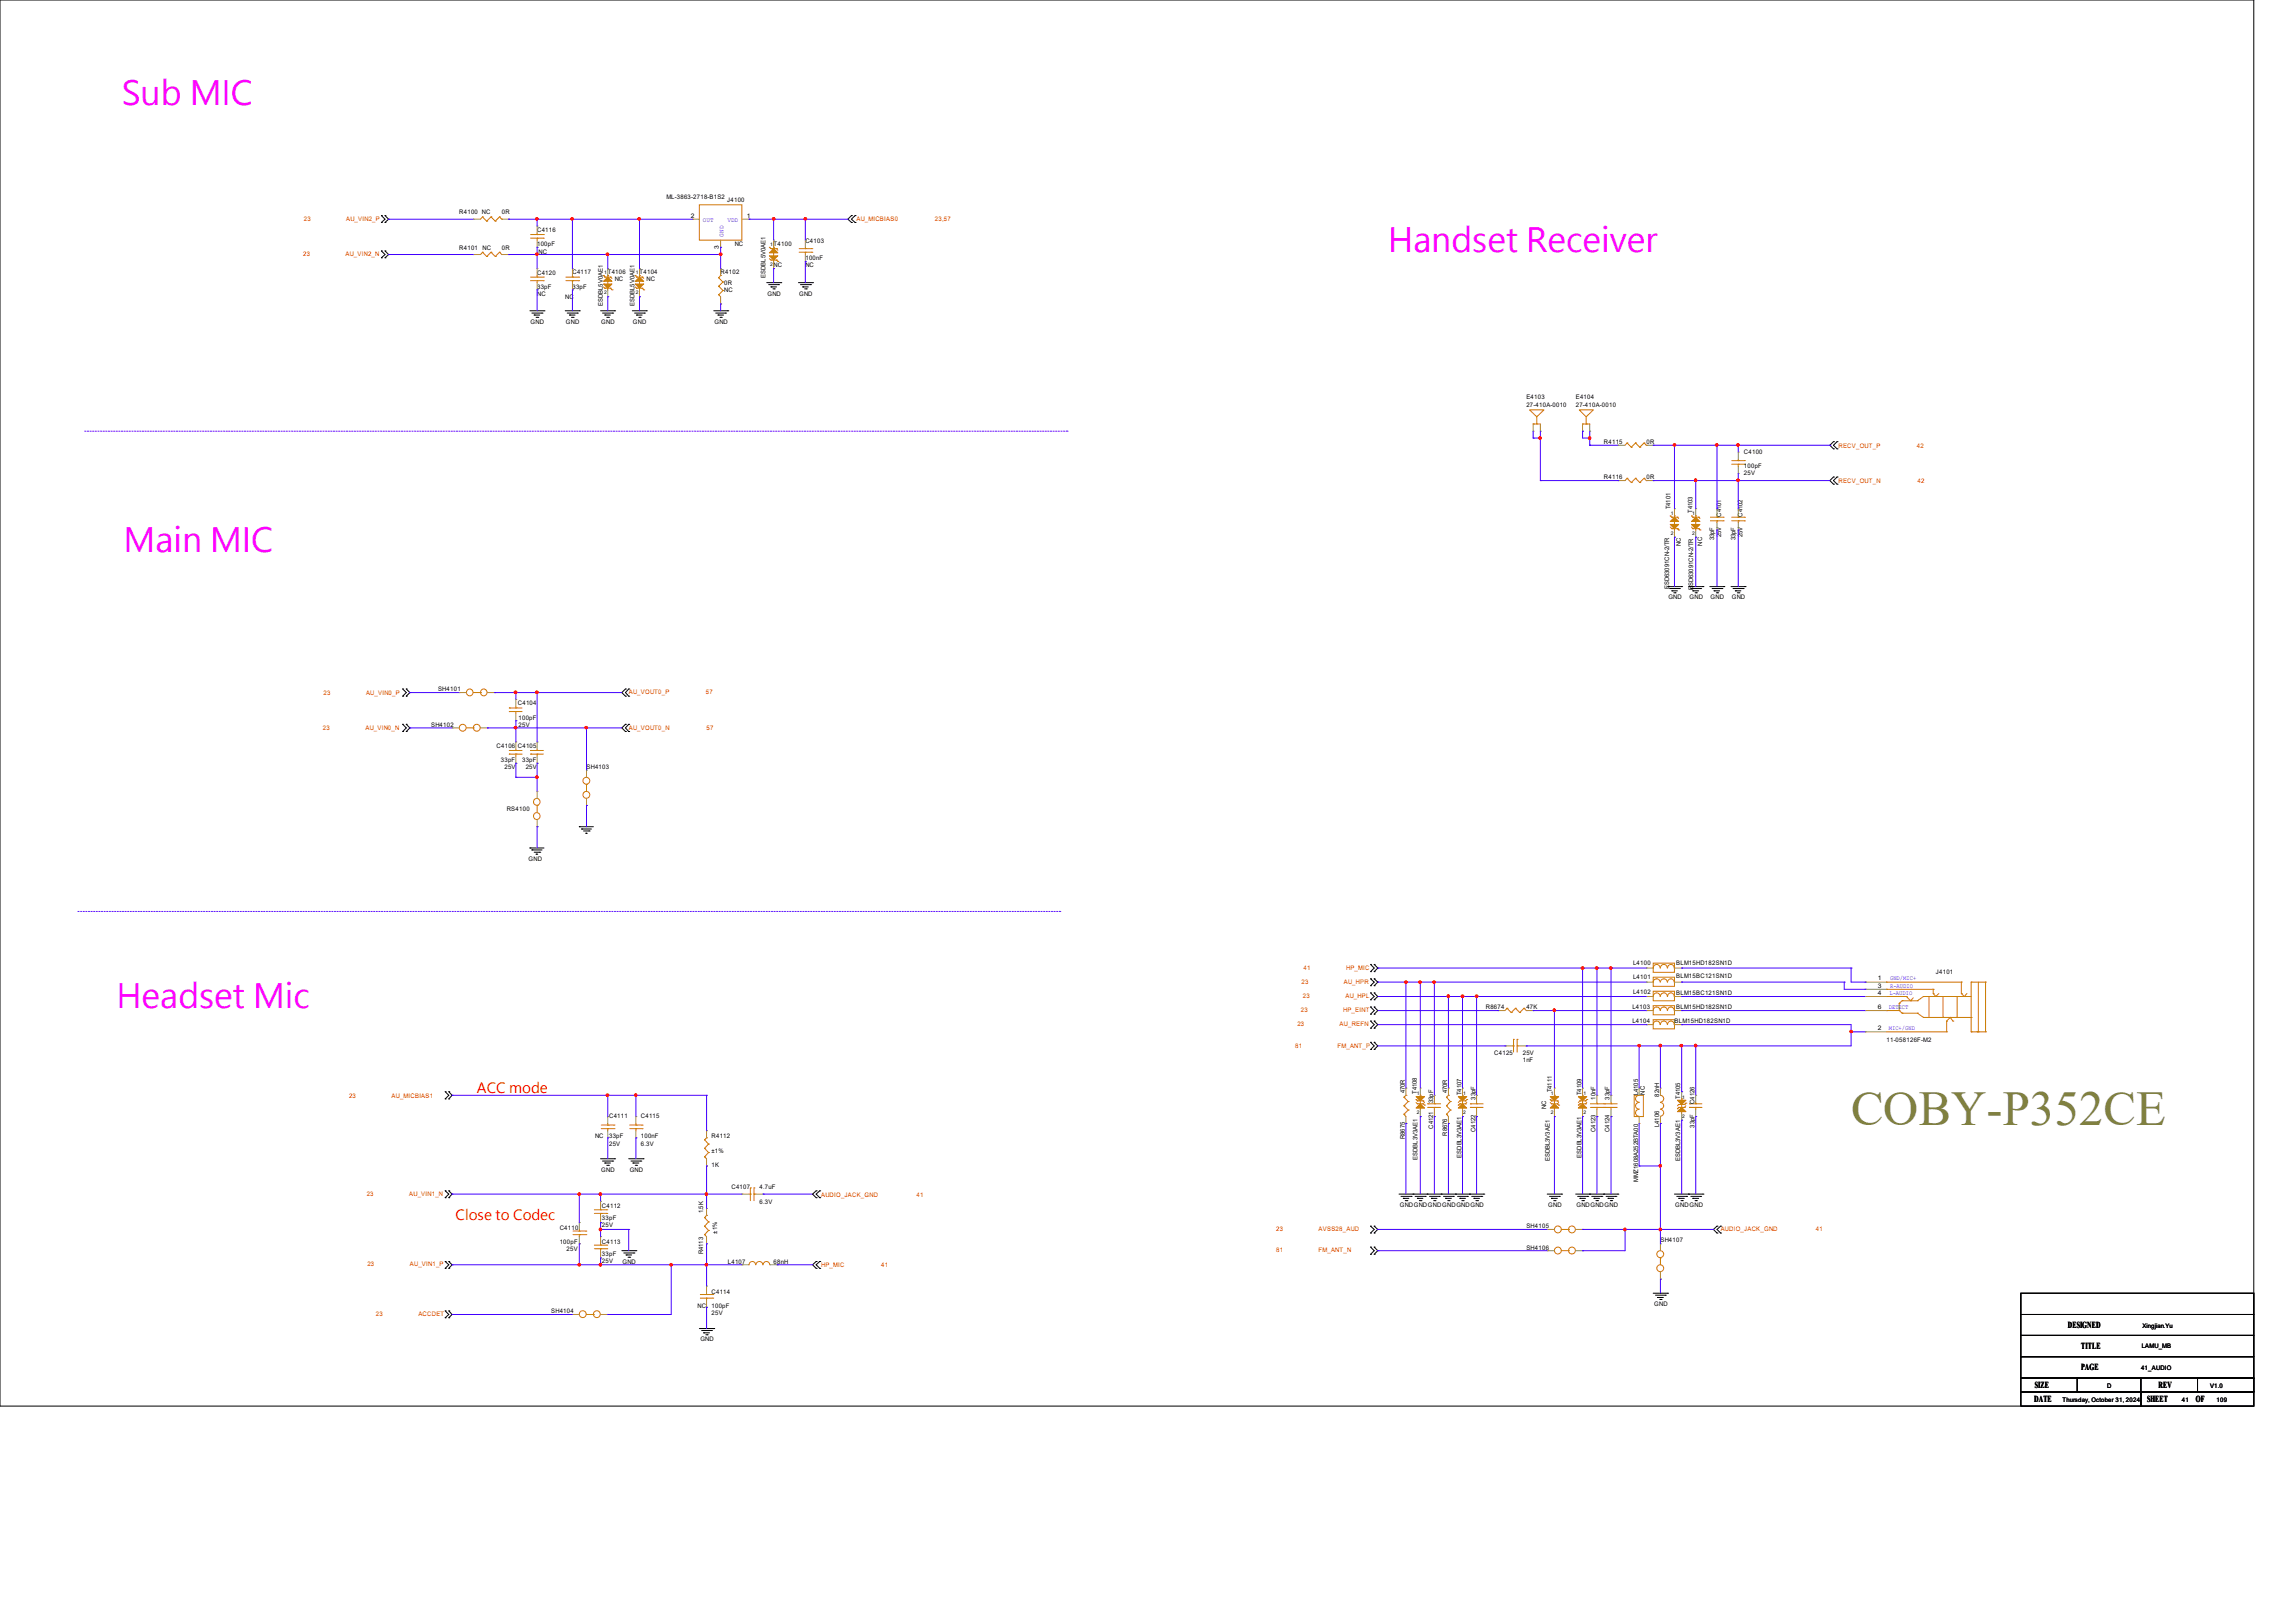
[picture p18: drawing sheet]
<svg xmlns="http://www.w3.org/2000/svg" width="297mm" height="210mm" viewBox="0 0 297 210" stroke-linecap="round" stroke-linejoin="round" font-family="sans-serif">
<defs><g id="words">
<text font-size="6.3" fill="#808040" x="239.6" y="145.5">COBY-P352CE</text>
<g font-size="4.3" fill="#f0f">
<text x="15.7" y="13.5">Sub MIC</text>
<text x="179.7" y="32.6">Handset Receiver</text>
<text x="16" y="71.5">Main MIC</text>
<text x="15.1" y="130.4">Headset Mic</text>
</g>
<g font-size="1.8" fill="#f00">
<text x="61.7" y="141.4">ACC mode</text>
<text x="59" y="157.9">Close to Codec</text>
</g>
<g font-size="1.2">
<text x="267.6" y="171.8">DESIGNED</text>
<text x="263.3" y="179.6">SIZE</text>
<text x="269.4" y="174.6">TITLE</text>
<text x="269.4" y="177.3">PAGE</text>
<text x="279.3" y="179.6">REV</text>
<text x="263.3" y="181.4">DATE</text>
<text x="277.9" y="181.4">SHEET</text>
<text x="284.2" y="181.4">OF</text>
</g>
<g font-size=".8" fill="#f00">
<text x="39.3" y="28.6">23</text>
<text x="44.8" y="28.6">AU_VIN2_P</text>
<text x="110.8" y="28.7">AU_MICBIAS0</text>
<text x="121" y="28.7">23,57</text>
<text x="39.2" y="33.1">23</text>
<text x="44.7" y="33.1">AU_VIN2_N</text>
<text x="237.9" y="57.9">RECV_OUT_P</text>
<text x="248.1" y="57.9">42</text>
<text x="237.9" y="62.5">RECV_OUT_N</text>
<text x="248.2" y="62.5">42</text>
<text x="41.9" y="89.9">23</text>
<text x="47.4" y="89.9">AU_VIN0_P</text>
<text x="81.4" y="89.8">AU_VOUT0_P</text>
<text x="91.4" y="89.8">57</text>
<text x="41.8" y="94.5">23</text>
<text x="47.3" y="94.5">AU_VIN0_N</text>
<text x="81.4" y="94.4">AU_VOUT0_N</text>
<text x="91.4" y="94.4">57</text>
<text x="168.7" y="125.5">41</text>
<text x="174.2" y="125.5">HP_MIC</text>
<text x="168.4" y="131">23</text>
<text x="168.5" y="127.3">23</text>
<text x="168.6" y="129.2">23</text>
<text x="173.8" y="131">HP_EINT</text>
<text x="173.9" y="127.3">AU_HPR</text>
<text x="174.1" y="129.2">AU_HPL</text>
<text x="167.6" y="135.5">81</text>
<text x="167.9" y="132.8">23</text>
<text x="173.1" y="135.5">FM_ANT_P</text>
<text x="173.4" y="132.8">AU_REFN</text>
<text x="45.2" y="142">23</text>
<text x="50.7" y="142">AU_MICBIAS1</text>
<text x="47.5" y="154.7">23</text>
<text x="53" y="154.7">AU_VIN1_N</text>
<text x="106.3" y="154.8">AUDIO_JACK_GND</text>
<text x="118.6" y="154.8">41</text>
<text x="165.2" y="159.3">23</text>
<text x="170.7" y="159.3">AVSS28_AUD</text>
<text x="222.7" y="159.3">AUDIO_JACK_GND</text>
<text x="235" y="159.3">41</text>
<text x="47.5" y="163.9">23</text>
<text x="53" y="163.9">AU_VIN1_P</text>
<text x="106.3" y="164">HP_MIC</text>
<text x="114" y="164">41</text>
<text x="165.2" y="162">81</text>
<text x="170.7" y="162">FM_ANT_N</text>
<text x="48.6" y="170.3">23</text>
<text x="54.1" y="170.3">ACCDET</text>
</g>
<g font-size=".8">
<text x="59.4" y="27.7">R4100 NC</text>
<text x="64.9" y="27.7">0R</text>
<text x="86.2" y="25.7">ML-3863-2718-B1S2</text>
<text x="89.4" y="28.2">2</text>
<text x="94.1" y="26.2">J4100</text>
<text x="96.6" y="28.2">1</text>
<text x="59.4" y="32.3">R4101</text>
<text x="62.4" y="32.3">NC</text>
<text x="64.9" y="32.3">0R</text>
<text x="69.5" y="35.6">C4120</text>
<text x="69.5" y="30">C4116</text>
<text x="69.5" y="31.8">100pF</text>
<text x="69.7" y="32.8">NC</text>
<text x="74.1" y="35.5">C4117</text>
<text x="78.7" y="35.5">T4106</text>
<text x="82.8" y="35.5">T4104</text>
<text x="93" y="32.2" transform="rotate(-90 93 32.2)">3</text>
<text x="93.3" y="35.5">R4102</text>
<text x="95.1" y="31.8">NC</text>
<text x="99.1" y="35.9" transform="rotate(-90 99.1 35.9)">ESDBL5V0AE1</text>
<text x="100.1" y="31.8">T4100</text>
<text x="100.1" y="34.6">NC</text>
<text x="104.2" y="31.4">C4103</text>
<text x="104.2" y="33.7">100nF</text>
<text x="104.2" y="34.6">NC</text>
<text x="68.7" y="41.9">GND</text>
<text x="69.5" y="37.4">33pF</text>
<text x="69.5" y="38.4">NC</text>
<text x="73.2" y="38.7">NC</text>
<text x="73.2" y="41.9">GND</text>
<text x="74.1" y="37.3">33pF</text>
<text x="77.8" y="41.9">GND</text>
<text x="78" y="39.6" transform="rotate(-90 78 39.6)">ESDBL5V0AE1</text>
<text x="79.5" y="36.4">NC</text>
<text x="81.9" y="41.9">GND</text>
<text x="82.1" y="39.6" transform="rotate(-90 82.1 39.6)">ESDBL5V0AE1</text>
<text x="83.7" y="36.4">NC</text>
<text x="92.5" y="41.9">GND</text>
<text x="93.7" y="36.9">0R</text>
<text x="93.7" y="37.8">NC</text>
<text x="99.3" y="38.3">GND</text>
<text x="103.4" y="38.3">GND</text>
<text x="197.5" y="51.6">E4103</text>
<text x="197.5" y="52.7">27-410A-0010</text>
<text x="203.9" y="51.6">E4104</text>
<text x="203.9" y="52.7">27-410A-0010</text>
<text x="207.6" y="57.4">R4115</text>
<text x="213.1" y="57.4">0R</text>
<text x="225.7" y="58.7">C4100</text>
<text x="207.6" y="62">R4116</text>
<text x="213.1" y="62">0R</text>
<text x="216.2" y="65.9" transform="rotate(-90 216.2 65.9)">T4101</text>
<text x="225.7" y="60.6">100pF</text>
<text x="225.7" y="61.5">25V</text>
<text x="217.5" y="70.7" transform="rotate(-90 217.5 70.7)">NC</text>
<text x="219" y="66.4" transform="rotate(-90 219 66.4)">T4103</text>
<text x="220.3" y="70.6" transform="rotate(-90 220.3 70.6)">NC</text>
<text x="221.9" y="69.9" transform="rotate(-90 221.9 69.9)">33pF</text>
<text x="222.7" y="69.5" transform="rotate(-90 222.7 69.5)">25V</text>
<text x="222.7" y="66.8" transform="rotate(-90 222.7 66.8)">C4101</text>
<text x="224.6" y="69.9" transform="rotate(-90 224.6 69.9)">33pF</text>
<text x="225.5" y="69.5" transform="rotate(-90 225.5 69.5)">25V</text>
<text x="225.5" y="66.8" transform="rotate(-90 225.5 66.8)">C4102</text>
<text x="215.9" y="77.6">GND</text>
<text x="216" y="76.2" transform="rotate(-90 216 76.2)">ESD63091CN-2/TR</text>
<text x="218.7" y="77.6">GND</text>
<text x="219.1" y="76.4" transform="rotate(-90 219.1 76.4)">ESD63091CN-2/TR</text>
<text x="221.4" y="77.6">GND</text>
<text x="224.1" y="77.6">GND</text>
<text x="56.7" y="89.4">SH4101</text>
<text x="55.8" y="94">SH4102</text>
<text x="67" y="91.3">C4104</text>
<text x="67.1" y="93.1">100pF</text>
<text x="67.1" y="94">25V</text>
<text x="64.3" y="96.8">C4106 C4105</text>
<text x="64.8" y="98.6">33pF</text>
<text x="65.3" y="99.5">25V</text>
<text x="67.6" y="98.6">33pF</text>
<text x="68" y="99.5">25V</text>
<text x="75.9" y="99.5">SH4103</text>
<text x="65.6" y="105">RS4100</text>
<text x="68.4" y="111.4">GND</text>
<text x="211.3" y="124.9">L4100</text>
<text x="216.9" y="124.9">BLM15HD182SN1D</text>
<text x="192.3" y="130.6">R8674</text>
<text x="197.5" y="130.6">47K</text>
<text x="211.3" y="130.6">L4103</text>
<text x="211.3" y="128.6">L4102</text>
<text x="211.3" y="126.7">L4101</text>
<text x="216.9" y="128.7">BLM15BC121SN1D</text>
<text x="216.9" y="126.6">BLM15BC121SN1D</text>
<text x="216.9" y="130.5">BLM15HD182SN1D</text>
<text x="243" y="130.6">6</text>
<text x="243" y="126.9">1</text>
<text x="243" y="128.7">4</text>
<text x="243" y="127.8">3</text>
<text x="250.5" y="126">J4101</text>
<text x="193.4" y="136.6">C4125</text>
<text x="197.1" y="137.5">1nF</text>
<text x="197.1" y="136.6">25V</text>
<text x="211.3" y="132.4">L4104</text>
<text x="216.7" y="132.4">BLM15HD182SN1D</text>
<text x="243" y="133.3">2</text>
<text x="244.1" y="134.8">11-058126F-M2</text>
<text x="181.8" y="141.5" transform="rotate(-90 181.8 141.5)">470R</text>
<text x="183.4" y="141.6" transform="rotate(-90 183.4 141.6)">T4108</text>
<text x="185.5" y="142.8" transform="rotate(-90 185.5 142.8)">33pF</text>
<text x="187.3" y="141.5" transform="rotate(-90 187.3 141.5)">470R</text>
<text x="189.1" y="141.7" transform="rotate(-90 189.1 141.7)">T4107</text>
<text x="191" y="142.3" transform="rotate(-90 191 142.3)">33pF</text>
<text x="200.1" y="143.5" transform="rotate(-90 200.1 143.5)">NC</text>
<text x="200.8" y="141.4" transform="rotate(-90 200.8 141.4)">T4111</text>
<text x="204.7" y="141.7" transform="rotate(-90 204.7 141.7)">T4109</text>
<text x="206.5" y="142.3" transform="rotate(-90 206.5 142.3)">10nF</text>
<text x="208.3" y="142.3" transform="rotate(-90 208.3 142.3)">33pF</text>
<text x="212" y="141.7" transform="rotate(-90 212 141.7)">L4105</text>
<text x="212.9" y="141.7" transform="rotate(-90 212.9 141.7)">NC</text>
<text x="214.7" y="141.9" transform="rotate(-90 214.7 141.9)">82nH</text>
<text x="217.5" y="142.2" transform="rotate(-90 217.5 142.2)">T4105</text>
<text x="219.3" y="142.8" transform="rotate(-90 219.3 142.8)">C4126</text>
<text x="77" y="147.3">NC</text>
<text x="78.8" y="144.6">C4111</text>
<text x="78.8" y="147.3">33pF</text>
<text x="78.8" y="148.2">25V</text>
<text x="82.9" y="144.6">C4115</text>
<text x="82.9" y="147.3">100nF</text>
<text x="82.9" y="148.2">6.3V</text>
<text x="92.1" y="147.3">R4112</text>
<text x="92.1" y="149.2">±1%</text>
<text x="181.8" y="147.4" transform="rotate(-90 181.8 147.4)">R8675</text>
<text x="185.5" y="146.1" transform="rotate(-90 185.5 146.1)">C4121</text>
<text x="187.3" y="146.9" transform="rotate(-90 187.3 146.9)">R8676</text>
<text x="189.1" y="149.8" transform="rotate(-90 189.1 149.8)">ESDBL3V3AE1</text>
<text x="191" y="146.5" transform="rotate(-90 191 146.5)">C4122</text>
<text x="204.7" y="149.8" transform="rotate(-90 204.7 149.8)">ESDBL3V3AE1</text>
<text x="206.5" y="146.5" transform="rotate(-90 206.5 146.5)">C4123</text>
<text x="208.3" y="146.5" transform="rotate(-90 208.3 146.5)">C4124</text>
<text x="214.7" y="145.8" transform="rotate(-90 214.7 145.8)">L4106</text>
<text x="219.3" y="145.9" transform="rotate(-90 219.3 145.9)">33pF</text>
<text x="77.8" y="151.6">GND</text>
<text x="81.5" y="151.6">GND</text>
<text x="92.1" y="151">1K</text>
<text x="94.7" y="153.9">C4107</text>
<text x="98.3" y="155.7">6.3V</text>
<text x="98.3" y="153.9">4.7uF</text>
<text x="183.5" y="150.1" transform="rotate(-90 183.5 150.1)">ESDBL3V3AE1</text>
<text x="200.6" y="150.2" transform="rotate(-90 200.6 150.2)">ESDBL3V3AE1</text>
<text x="212" y="153" transform="rotate(-90 212 153)">MMZ1608A252BTA00</text>
<text x="217.5" y="150.2" transform="rotate(-90 217.5 150.2)">ESDBL3V3AE1</text>
<text x="72.4" y="159.1">C4110</text>
<text x="72.4" y="160.9">100pF</text>
<text x="73.3" y="161.9">25V</text>
<text x="77.9" y="161">C4113</text>
<text x="77.9" y="156.4">C4112</text>
<text x="77.9" y="157.9">33pF</text>
<text x="77.9" y="158.7">25V</text>
<text x="91" y="157" transform="rotate(-90 91 157)">1.5K</text>
<text x="92.8" y="159.6" transform="rotate(-90 92.8 159.6)">±1%</text>
<text x="181.2" y="156.2">GNDGNDGNDGNDGNDGND</text>
<text x="197.5" y="159">SH4105</text>
<text x="197.5" y="161.7">SH4106</text>
<text x="200.4" y="156.2">GND</text>
<text x="204" y="156.2">GNDGNDGND</text>
<text x="214.9" y="160.8">SH4107</text>
<text x="216.8" y="156.2">GNDGND</text>
<text x="77.9" y="162.5">33pF</text>
<text x="77.9" y="163.4">25V</text>
<text x="80.6" y="163.5">GND</text>
<text x="91" y="162.3" transform="rotate(-90 91 162.3)">R4113</text>
<text x="92.1" y="167.5">C4114</text>
<text x="94.2" y="163.5">L4107</text>
<text x="100.1" y="163.5">68nH</text>
<text x="71.3" y="169.9">SH4104</text>
<text x="90.3" y="169.3">NC</text>
<text x="90.6" y="173.6">GND</text>
<text x="92.1" y="169.3">100pF</text>
<text x="92.1" y="170.2">25V</text>
<text x="214.1" y="169">GND</text>
<text x="277.3" y="171.8">Xingjian.Yu</text>
<text x="272.7" y="179.6">D</text>
<text x="277.1" y="177.2">41_AUDIO</text>
<text x="277.2" y="174.5">LAMU_MB</text>
<text x="286" y="179.6">V1.0</text>
<text x="266.9" y="181.4">Thursday, October 31, 2024</text>
<text x="282.4" y="181.4">41</text>
<text x="286.9" y="181.4">109</text>
</g>
<g font-size=".8" fill="#00c">
<text x="91" y="28.7">OUT</text>
<text x="94.1" y="28.7">VDD</text>
<text x="93.6" y="30.6" transform="rotate(-90 93.6 30.6)">GND</text>
<text x="244.4" y="130.6">DETECT</text>
<text x="244.5" y="128.7">L-AUDIO</text>
<text x="244.6" y="126.9">GND/MIC+</text>
<text x="244.6" y="127.9">R-AUDIO</text>
<text x="244.4" y="133.3">MIC+/GND</text>
</g>
<g font-size=".6">
<text x="78.2" y="35.5">1</text>
<text x="82.3" y="35.5">1</text>
<text x="99.7" y="31.9">1</text>
<text x="99.7" y="34.4">2</text>
<text x="78.2" y="38.1">2</text>
<text x="82.3" y="38.1">2</text>
<text x="216.2" y="66.6">1</text>
<text x="216.2" y="69.2">2</text>
<text x="219" y="66.6">1</text>
<text x="219" y="69.2">2</text>
<text x="183.3" y="141.7">1</text>
<text x="189.4" y="141.7">1</text>
<text x="200.7" y="141.7">1</text>
<text x="204.9" y="141.7">1</text>
<text x="217.7" y="142.2">1</text>
<text x="183.3" y="144.1">2</text>
<text x="189.4" y="144.1">2</text>
<text x="200.7" y="144.1">2</text>
<text x="204.9" y="144.1">2</text>
<text x="217.7" y="144.6">2</text>
</g>
</g></defs>
<g fill="none" stroke="#000" stroke-width=".13">
<path d="M0 0h291.7v181.9h-291.7zM49.4 27.9h.1M49.4 28.8h.1M49.4 32.5h.1M49.4 33.4h.1M49.4 27.9l.4 .5-.4 .4M49.4 32.5l.4 .4-.4 .5M49.8 28.8h.1M49.8 27.9h.1M49.8 33.4h.1M49.8 32.5h.1M49.8 27.9l.5 .5-.5 .4"/>
<path d="M49.8 32.5l.5 .4-.5 .5M99.2 36.6h1.8M99.5 36.8h1.3M99.8 37.1h.1M99.8 37.1h.7M100 37.4h.2M100.2 37.4h.1M100.8 36.8h.1M101 36.6h.1M103.3 36.6h1.9M103.6 36.8h1.3M103.9 37.1h.1"/>
<path d="M103.9 37.1h.7M104.1 37.4h.3M104.4 37.4h.1M104.9 36.8h.1M105.2 36.6h.1M110.2 27.9h.1M110.2 28.8h.1M110.2 27.9l-.5 .5 .5 .4M110.7 28.8h.1M110.7 27.9h.1M110.7 27.9l-.5 .5 .5 .4M68.6 40.2h1.8"/>
<path d="M68.8 40.5h1.3M69.1 40.8h.1M69.1 40.8h.7M69.4 41.1h.2M69.6 41.1h.1M70.1 40.5h.1M70.4 40.2h.1M73.2 40.2h1.8M73.4 40.5h1.3M73.7 40.8h.1M73.7 40.8h.7M74 41.1h.2"/>
<path d="M74.2 41.1h.1M74.7 40.5h.1M75 40.2h.1M77.7 40.2h1.8M78 40.5h1.3M78.3 40.8h.1M78.3 40.8h.7M78.5 41.1h.2M78.7 41.1h.1M79.3 40.5h.1M79.5 40.2h.1M81.8 40.2h1.9"/>
<path d="M82.1 40.5h1.3M82.4 40.8h.1M82.4 40.8h.7M82.7 41.1h.1M82.8 41.1h.1M83.4 40.5h.1M83.7 40.2h.1M92.4 40.2h1.8M92.6 40.5h1.3M92.9 40.8h.1M92.9 40.8h.7M93.2 41.1h.1"/>
<path d="M93.3 41.1h.1M93.9 40.5h.1M94.2 40.2h.1M237.3 57.1h.1M237.3 58.1h.1M237.3 57.1l-.5 .5 .5 .5M237.7 58.1h.1M237.7 57.1h.1M237.7 57.1l-.4 .5 .4 .5M215.8 75.9h1.8M216.1 76.2h1.2M216.4 76.5h.1"/>
<path d="M216.4 76.5h.7M216.6 76.7h.2M216.8 76.7h.1M217.3 76.2h.1M217.6 75.9h.1M218.5 75.9h1.9M218.8 76.2h1.3M219.1 76.5h.1M219.1 76.5h.7M219.4 76.7h.1M219.5 76.7h.1M220.1 76.2h.1"/>
<path d="M220.4 75.9h.1M221.3 75.9h1.8M221.6 76.2h1.2M221.8 76.5h.1M221.8 76.5h.7M222.1 76.7h.2M222.3 76.7h.1M222.8 76.2h.1M223.1 75.9h.1M224 75.9h1.8M224.3 76.2h1.3M224.6 76.5h.1"/>
<path d="M224.6 76.5h.7M224.8 76.7h.2M225 76.7h.1M225.6 76.2h.1M225.8 75.9h.1M237.3 61.7h.1M237.3 62.7h.1M237.3 61.7l-.5 .5 .5 .5M237.7 62.7h.1M237.7 61.7h.1M237.7 61.7l-.4 .5 .4 .5M52.1 90.1h.1"/>
<path d="M52.1 89.2h.1M52.1 94.7h.1M52.1 93.7h.1M52.1 89.2l.5 .4-.5 .5M52.1 93.7l.5 .5-.5 .5M52.6 89.2h.1M52.6 90.1h.1M52.6 93.7h.1M52.6 94.7h.1M52.6 89.2l.4 .4-.4 .5M52.6 93.7l.4 .5-.4 .5M80.9 90.1h.1"/>
<path d="M80.9 89.2h.1M80.9 94.7h.1M80.9 93.7h.1M80.9 89.2l-.4 .4 .4 .5M80.9 93.7l-.4 .5 .4 .5M81.4 89.2h.1M81.4 90.1h.1M81.4 93.7h.1M81.4 94.7h.1M81.4 89.2l-.5 .4 .5 .5M81.4 93.7l-.5 .5 .5 .5M68.6 109.7h.1"/>
<path d="M68.6 109.7h1.8M68.8 110h.1M68.8 110h1.3M69.1 110.3h.7M69.4 110.5h.1M69.4 110.5h.2M69.8 110.3h.1M75 107h.1M75 107h1.8M75.3 107.3h.1M75.3 107.3h1.2M75.5 107.5h.7"/>
<path d="M75.8 107.8h.1M75.8 107.8h.2M76.2 107.5h.1M177.4 126.7h.1M177.4 127.6h.1M177.4 128.5h.1M177.4 129.4h.1M177.4 130.3h.1M177.4 131.2h.1M177.4 132.1h.1M177.4 133.1h.1M177.4 134.9h.1"/>
<path d="M177.4 135.8h.1M177.4 124.8h.1M177.4 125.7h.1M177.4 126.7l.4 .4-.4 .5M177.4 128.5l.4 .4-.4 .5M177.4 130.3l.4 .5-.4 .4M177.4 132.1l.4 .5-.4 .5M177.4 134.9l.4 .4-.4 .5M177.4 124.8l.4 .5-.4 .4M177.8 127.6h.1M177.8 126.7h.1M177.8 129.4h.1"/>
<path d="M177.8 128.5h.1M177.8 131.2h.1M177.8 130.3h.1M177.8 133.1h.1M177.8 132.1h.1M177.8 135.8h.1M177.8 134.9h.1M177.8 125.7h.1M177.8 124.8h.1M177.8 126.7l.5 .4-.5 .5M177.8 128.5l.5 .4-.5 .5M177.8 130.3l.5 .5-.5 .4"/>
<path d="M177.8 132.1l.5 .5-.5 .5M177.8 134.9l.5 .4-.5 .5M177.8 124.8l.5 .5-.5 .4M57.6 154.1h.1M57.6 155h.1M57.6 142.2h.1M57.6 141.3h.1M57.6 154.1l.5 .4-.5 .5M57.6 141.3l.5 .4-.5 .5M58.1 155h.1M58.1 154.1h.1M58.1 141.3h.1"/>
<path d="M58.1 142.2h.1M58.1 154.1l.4 .4-.4 .5M58.1 141.3l.4 .4-.4 .5M77.7 149.9h1.8M78 150.2h1.3M78.3 150.5h.1M78.3 150.5h.7M78.5 150.8h.2M78.7 150.8h.1M79.3 150.2h.1M79.5 149.9h.1M81.4 149.9h1.8"/>
<path d="M81.7 150.2h1.2M81.9 150.5h.1M81.9 150.5h.8M82.2 150.8h.2M82.4 150.8h.1M82.9 150.2h.1M83.2 149.9h.1M105.6 154.1h.1M105.6 155h.1M105.6 154.1l-.4 .4 .4 .5M106.1 155h.1M106.1 154.1h.1"/>
<path d="M106.1 154.1l-.5 .4 .5 .5M177.4 158.7h.1M177.4 159.6h.1M177.4 158.7l.4 .4-.4 .5M177.8 159.6h.1M177.8 158.7h.1M177.8 158.7l.5 .4-.5 .5M181.1 154.5h10.9M181.3 154.8h1.3M181.6 155.1h.1M181.6 155.1h.7M181.9 155.4h.2"/>
<path d="M182.1 155.4h.1M182.6 154.8h.1M182.9 154.5h.1M183.1 154.8h1.3M183.4 155.1h.1M183.4 155.1h.7M183.7 155.4h.2M183.9 155.4h.1M184.4 154.8h.1M184.7 154.5h.1M185 154.8h1.3M185.3 155.1h.1"/>
<path d="M185.3 155.1h.7M185.5 155.4h.2M185.7 155.4h.1M186.3 154.8h.1M186.5 154.5h.1M186.8 154.8h1.3M187.1 155.1h.1M187.1 155.1h.7M187.4 155.4h.1M187.5 155.4h.1M188.1 154.8h.1M188.4 154.5h.1"/>
<path d="M188.6 154.8h1.3M188.9 155.1h.1M188.9 155.1h.8M189.2 155.4h.2M189.4 155.4h.1M189.9 154.8h.1M190.2 154.5h.1M190.5 154.8h1.3M190.8 155.1h.1M190.8 155.1h.7M191 155.4h.2M191.2 155.4h.1"/>
<path d="M191.8 154.8h.1M192 154.5h.1M200.2 154.5h1.9M200.5 154.8h1.3M200.8 155.1h.1M200.8 155.1h.7M201.1 155.4h.2M201.3 155.4h.1M201.8 154.8h.1M202.1 154.5h.1M203.9 154.5h5.5M204.2 154.8h1.3"/>
<path d="M204.5 155.1h.1M204.5 155.1h.7M204.7 155.4h.2M204.9 155.4h.1M205.5 154.8h.1M205.7 154.5h.1M206 154.8h1.3M206.3 155.1h.1M206.3 155.1h.7M206.5 155.4h.3M206.8 155.4h.1M207.3 154.8h.1"/>
<path d="M207.6 154.5h.1M207.9 154.8h1.2M208.1 155.1h.1M208.1 155.1h.7M208.4 155.4h.2M208.6 155.4h.1M209.1 154.8h.1M209.4 154.5h.1M216.7 154.5h3.7M217 154.8h1.3M217.3 155.1h.1M217.3 155.1h.7"/>
<path d="M217.6 155.4h.1M217.7 155.4h.1M218.3 154.8h.1M218.5 154.5h.1M218.8 154.8h1.3M219.1 155.1h.1M219.1 155.1h.7M219.4 155.4h.1M219.5 155.4h.1M220.1 154.8h.1M220.4 154.5h.1M222.2 158.7h.1"/>
<path d="M222.2 159.6h.1M222.2 158.7l-.5 .4 .5 .5M222.7 159.6h.1M222.7 158.7h.1M222.7 158.7l-.5 .4 .5 .5M57.6 163.2h.1M57.6 164.1h.1M57.6 169.6h.1M57.6 170.5h.1M57.6 163.2l.5 .5-.5 .4M57.6 169.6l.5 .5-.5 .4M58.1 164.1h.1"/>
<path d="M58.1 163.2h.1M58.1 170.5h.1M58.1 169.6h.1M58.1 163.2l.4 .5-.4 .4M58.1 169.6l.4 .5-.4 .4M80.5 161.8h1.8M80.7 162.1h1.3M81 162.4h.1M81 162.4h.7M81.3 162.7h.2M81.5 162.7h.1M82 162.1h.1"/>
<path d="M82.3 161.8h.1M90.5 171.9h1.9M90.8 172.2h1.3M91.1 172.5h.1M91.1 172.5h.7M91.4 172.7h.1M91.5 172.7h.1M92.1 172.2h.1M92.4 171.9h.1M105.6 163.2h.1M105.6 164.1h.1M105.6 163.2l-.4 .5 .4 .4"/>
<path d="M106.1 164.1h.1M106.1 163.2h.1M106.1 163.2l-.5 .5 .5 .4M177.4 161.4h.1M177.4 162.3h.1M177.4 161.4l.4 .4-.4 .5M177.8 162.3h.1M177.8 161.4h.1M177.8 161.4l.5 .4-.5 .5M214 167.3h1.8M214.2 167.6h1.3M214.5 167.9h.1"/>
<path d="M214.5 167.9h.8M214.8 168.1h.2M215 168.1h.1M215.5 167.6h.1M215.8 167.3h.1M261.5 175.6h30.2v2.7h-30.2zM261.5 178.3h30.2v1.8h-30.2zM261.5 170.1h30.2v2.7h-30.2zM261.5 167.3h30.2v2.8h-30.2zM261.5 172.8h30.2v2.8h-30.2zM268.8 178.3h8.3v1.8h-8.3zM284.4 178.3h7.3v1.8h-7.3z"/>
<path d="M261.5 180.1h15.6v1.8h-15.6zM277.1 180.1h14.6v1.8h-14.6z"/>
</g>
<path d="M11 55.8h127.1M138.1 55.8h.1M10.1 117.9h127.1M137.2 117.9h.1" fill="none" stroke="#8000ff" stroke-width=".13"/>
<g fill="none" stroke="#cc8006" stroke-width=".13">
<path d="M62.4 28.1h.1M62.4 32.6h.1M62.4 28.1l-.2 .3M62.4 28.1l.6 .5M62.4 32.6l-.2 .3M62.4 32.6l.6 .6M63 28.6h.1M63 33.2h.1M63.5 28.1h.1M63.5 32.6h.1M63.5 28.1l-.5 .5M63.5 28.1l.6 .5"/>
<path d="M63.5 32.6l-.5 .6M63.5 32.6l.6 .6M64.1 28.6h.1M64.1 33.2h.1M64.6 28.1h.1M64.6 32.6h.1M64.6 28.1l-.5 .5M64.6 28.1l.3 .3M64.6 32.6l-.5 .6M64.6 32.6l.3 .3M64.9 28.4h.1M64.9 32.9h.1"/>
<path d="M68.7 36.3h1.6M68.7 35.9h1.6M68.7 30.8h1.6M68.7 30.4h1.6M69.5 35.9h.1M69.5 36.3h.1M69.5 30.4h.1M69.5 30.8h.1M69.5 30.2v.2M69.5 30.8v.3M69.5 35.6v.3M69.5 36.3v.3"/>
<path d="M70.3 36.3h.1M70.3 35.9h.1M70.3 30.8h.1M70.3 30.4h.1M73.2 36.3h1.7M73.2 35.9h1.7M74.1 35.9h.1M74.1 36.3h.1M74.1 35.6v.3M74.1 36.3v.3M74.9 36.3h.1M74.9 35.9h.1"/>
<path d="M78.1 35.6h.1M78.1 37.1l.2 .2M78.1 35.6l.2 .3M78.3 37.3h.1M78.3 35.9h.1M78.3 35.9h.7M78.3 37.3h.7M78.7 35.6h.1M78.7 35.6v1.9M79 37.3h.1M79 35.9h.1M79 37.3l.2 .2"/>
<path d="M79 35.9l.2 .1M79.2 37.5h.1M82.2 35.6h.1M82.2 37.1l.2 .2M82.2 35.6l.2 .3M82.4 37.3h.1M82.4 35.9h.1M82.4 35.9h.7M82.4 37.3h.7M82.8 35.6h.1M82.8 35.6v1.9M83.1 37.3h.1"/>
<path d="M83.1 35.9h.1M83.1 37.3l.2 .2M83.1 35.9l.2 .1M83.3 37.5h.1M90.5 26.5h5.5v4.6h-5.5zM93 38.1h.1M93 37h.1M93 35.9h.1M93 38.1l.3 .3M93 37l.6 .6M93 35.9l.6 .6M93.3 35.6h.1"/>
<path d="M93.3 35.6l-.3 .3M93.6 37.6h.1M93.6 36.5h.1M93.6 37.6l-.6 .5M93.6 36.5l-.6 .5M99.6 32h.1M99.6 33.5l.2 .2M99.6 32l.2 .2M99.8 33.7h.1M99.8 32.2h.1M99.8 33.7h.7M99.8 32.2h.7"/>
<path d="M100.1 32h.1M100.1 32v1.8M100.5 33.7h.1M100.5 32.2h.1M100.5 33.7l.2 .1M100.5 32.2l.2 .2M100.7 33.8h.1M103.4 32.2h1.7M103.4 32.6h1.7M104.2 32.2h.1M104.2 32.6h.1M104.2 32v.2"/>
<path d="M104.2 32.6v.3M105.1 32.6h.1M105.1 32.2h.1M198 53h1.8l-.9 .9zM198.4 54.9h.1M198.4 54.9h.9M198.9 54.9h.1M198.9 53.9v1M204.4 53h1.8l-.9 .9zM204.8 54.9h.1M204.8 54.9h.9M205.3 54.9h.1"/>
<path d="M205.3 53.9v1M210.6 57.3h.1M210.6 57.3l-.3 .3M210.6 57.3l.5 .6M211.1 57.9h.1M211.7 57.3h.1M211.7 57.3l-.6 .6M211.7 57.3l.5 .6M212.2 57.9h.1M212.8 57.3h.1M212.8 57.3l-.6 .6M212.8 57.3l.3 .3"/>
<path d="M213.1 57.6h.1M224.1 59.6h1.7M225 59.6h.1M225 59.4v.2M225.8 59.6h.1M210.6 61.9h.1M210.6 61.9l.5 .5M210.6 61.9l-.3 .3M211.1 62.4h.1M211.7 61.9h.1M211.7 61.9l-.6 .5M211.7 61.9l.5 .5"/>
<path d="M212.2 62.4h.1M212.8 61.9h.1M212.8 61.9l-.6 .5M212.8 61.9l.3 .3M213.1 62.2h.1M216.2 66.8h.1M216.2 68.2l.2 .2M216.2 66.8l.2 .1M216.4 68.4h.1M216.4 66.9h.1M216.4 68.4h.7M216.4 66.9h.7"/>
<path d="M216.7 66.8h.1M216.7 66.8v1.8M217.1 68.4h.1M217.1 66.9h.1M217.1 68.4l.2 .2M217.1 66.9l.2 .2M217.3 68.6h.1M218.9 66.8h.1M218.9 68.2l.2 .2M218.9 66.8l.2 .1M219.1 68.4h.1M219.1 66.9h.1"/>
<path d="M219.1 68.4h.7M219.1 66.9h.7M219.5 66.8h.1M219.5 66.8v1.8M219.8 68.4h.1M219.8 66.9h.1M219.8 68.4l.2 .2M219.8 66.9l.2 .2M220 68.6h.1M221.4 66.9h1.6M221.4 67.4h1.6M222.2 66.9h.1"/>
<path d="M222.2 67.4h.1M222.2 66.8v.1M222.2 67.4v.2M223 67.4h.1M223 66.9h.1M224.1 60.1h1.7M224.1 66.9h1.7M224.1 67.4h1.7M225 60.1h.1M225 66.9h.1M225 67.4h.1M225 60.1v.3"/>
<path d="M225 66.8v.1M225 67.4v.2M225.8 60.1h.1M225.8 67.4h.1M225.8 66.9h.1M60.4 94.2h.9M61.3 94.2h.1M61.3 89.6h.9M62.2 89.6h.1M65.9 97.6h.1M65.9 97.1h.1M65.9 92.1h.1"/>
<path d="M65.9 91.6h.1M65.9 97.6h1.7M65.9 97.1h1.7M65.9 92.1h1.7M65.9 91.6h1.7M66.8 97.1h.1M66.8 97.6h.1M66.8 91.6h.1M66.8 92.1h.1M66.8 91.4v.2M66.8 92.1v.3M66.8 96.9v.2"/>
<path d="M66.8 97.6v.2M68.7 97.6h.1M68.7 97.1h.1M68.7 97.6h1.6M68.7 97.1h1.6M69.5 97.1h.1M69.5 97.6h.1M69.5 96.9v.2M69.5 97.6v.2M69.5 104.2h.1M69.5 104.2v1M75.9 101.5h.1"/>
<path d="M75.9 101.5v.9M195 130.5h.1M195 130.5l-.2 .3M195 130.5l.6 .5M195.6 131h.1M195.7 135.3h.2M195.9 135.3h.1M195.9 134.5h.1M195.9 134.5v1.6M196.1 130.5h.1M196.1 130.5l-.5 .5M196.1 130.5l.6 .5"/>
<path d="M196.3 134.5h.1M196.3 135.3h.1M196.3 135.3h.3M196.3 134.5v1.6M196.7 131h.1M197.2 130.5h.1M197.2 130.5l-.5 .5M197.2 130.5l.3 .3M197.5 130.8h.1M214 128.3h2.7v1.2h-2.7zM214 132h2.7v1.1h-2.7zM214 126.4h2.7v1.2h-2.7z"/>
<path d="M214 124.6h2.7v1.2h-2.7zM214 130.1h2.7v1.2h-2.7zM214 127.1a.45 .45 0 0 1 .4-.4 .45 .45 0 0 1 .4 .4M214.8 128.9a.44 .44 0 0 0-.4-.4 .44 .44 0 0 0-.4 .4M214.8 132.6a.44 .44 0 0 0-.4-.5 .44 .44 0 0 0-.4 .5M214.8 125.3a.44 .44 0 0 0-.4-.5 .44 .44 0 0 0-.4 .5M214.8 130.8a.44 .44 0 0 0-.4-.5 .44 .44 0 0 0-.4 .5M214.9 127.1a.45 .45 0 0 1 .4-.4 .45 .45 0 0 1 .5 .4M215.8 128.9a.44 .44 0 0 0-.5-.4 .44 .44 0 0 0-.4 .4M215.8 132.6a.44 .44 0 0 0-.5-.5 .44 .44 0 0 0-.4 .5M215.8 125.3a.44 .44 0 0 0-.5-.5 .44 .44 0 0 0-.4 .5M215.8 130.8a.44 .44 0 0 0-.5-.5 .44 .44 0 0 0-.4 .5"/>
<path d="M215.8 127.1a.42 .42 0 0 1 .4-.4 .42 .42 0 0 1 .5 .4M216.7 128.9a.42 .42 0 0 0-.5-.4 .42 .42 0 0 0-.4 .4M216.7 132.6a.43 .43 0 0 0-.5-.5 .43 .43 0 0 0-.4 .5M216.7 125.3a.43 .43 0 0 0-.5-.5 .43 .43 0 0 0-.4 .5M216.7 130.8a.43 .43 0 0 0-.5-.5 .43 .43 0 0 0-.4 .5M244.1 127.1h.1M244.1 128h.1M244.1 128.9h.1M244.1 130.8h.1M244.1 133.5h7.8M244.1 127.1h9.7M244.1 128h6.1"/>
<path d="M244.1 128.9h2.6M244.1 130.8h1.7M245.8 129.8h.1M245.8 130.8h.1M245.8 129.8v1M245.8 130.8l.4 .3M246.2 129.5h.1M246.2 131.1h.1M246.2 129.5h2M246.2 129.5l-.4 .3M246.2 131.1h2M246.7 128.9h.1"/>
<path d="M246.7 128.9l.6 .6M247.3 129.5h.1M247.6 129.1l-.3 .4M248.2 129.5h.1M248.2 131.1h.1M248.2 131.1l.7 .6M248.9 128.9h.1M248.9 131.7h.1M248.9 128.9h6.2M248.9 128.9l-.7 .6M248.9 131.7h6.2M249.6 131.7h.1"/>
<path d="M249.6 128.9v2.8M250.2 128.6h.1M250.2 128h.1M250.2 128.6l.3 .3M250.2 128v.6M250.5 128.9h.1M250.9 128.6l-.4 .3M251.5 131.7h.1M251.5 128.9v2.8M251.9 133.5h.1M251.9 132.1h.1M251.9 132.1v1.4"/>
<path d="M252.4 131.7h.1M252.4 131.7l-.5 .4M252.4 131.7l.3 .4M252.7 132.1h.1M253.3 131.7h.1M253.3 128.9v2.8M253.8 128.6h.1M253.8 127.1h.1M253.8 128.6l.4 .3M253.8 127.1v1.5M254.2 128.9h.1M254.6 128.6l-.4 .3"/>
<path d="M255.1 131.7h.1M255.1 127.1h.1M255.1 133.5h.1M255.1 133.5h1.9M255.1 127.1h1.9M255.1 127.1v6.4M255.9 133.5h.1M256 133.5h.1M256 127.1v6.4M257 133.5h.1M257 127.1h.1M257 127.1v6.4"/>
<path d="M74.2 159.8h1.6M74.2 159.3h1.6M75 159.3h.1M75 159.8h.1M75 159.1v.2M75 159.8v.2M75.8 159.8h.1M75.8 159.3h.1M76.9 157h1.6M76.9 156.5h1.6M77.7 156.5h.1M77.7 157h.1"/>
<path d="M77.7 156.4v.1M77.7 157v.3M77.8 146h1.7M77.8 145.6h1.7M78.5 157h.1M78.5 156.5h.1M78.7 145.6h.1M78.7 146h.1M78.7 145.4v.2M78.7 146v.3M79.5 146h.1M79.5 145.6h.1"/>
<path d="M81.5 146h1.6M81.5 145.6h1.6M82.3 145.6h.1M82.3 146h.1M82.3 145.4v.2M82.3 146v.3M83.1 146h.1M83.1 145.6h.1M91.2 159.8h.1M91.2 158.7h.1M91.2 157.6h.1M91.2 149.7h.1"/>
<path d="M91.2 148.6h.1M91.2 147.5h.1M91.2 159.8l.2 .2M91.2 158.7l.5 .5M91.2 157.6l.5 .5M91.2 149.7l.2 .2M91.2 148.6l.5 .5M91.2 147.5l.5 .5M91.4 157.3h.1M91.4 147.2h.1M91.4 157.3l-.2 .3M91.4 147.2l-.2 .3"/>
<path d="M91.7 159.2h.1M91.7 158.1h.1M91.7 149.1h.1M91.7 148h.1M91.7 159.2l-.5 .6M91.7 158.1l-.5 .6M91.7 149.1l-.5 .6M91.7 148l-.5 .6M96.9 154.5h.2M97.1 154.5h.1M97.1 153.7h.1M97.1 153.7v1.7"/>
<path d="M97.6 153.7h.1M97.6 154.5h.1M97.6 154.5h.2M97.6 153.7v1.7M181.7 144.2h.1M181.7 143.1h.1M181.7 142h.1M181.7 144.2l.2 .3M181.7 143.1l.5 .5M181.7 142l.5 .5M181.9 141.7h.1M181.9 141.7l-.2 .3"/>
<path d="M182.2 143.6h.1M182.2 142.5h.1M182.2 143.6l-.5 .6M182.2 142.5l-.5 .6M183.3 142.3h.1M183.3 142.7l.1 .1M183.3 142.3l.1 .2M183.4 142.8h.1M183.4 142.5h.1M183.4 142.8h.7M183.4 142.5h.7M183.8 141.7h.1"/>
<path d="M183.8 141.7v1.9M184.1 142.8h.1M184.1 142.5h.1M184.1 142.8l.3 .2M184.1 142.5l.3 .2M184.4 143h.1M184.8 143.3h.1M184.8 142.8h.1M184.8 143.3h1.6M184.8 142.8h1.6M185.6 142.8h.1M185.6 143.3h.1"/>
<path d="M185.6 142.7v.1M185.6 143.3v.3M187.2 144.2h.1M187.2 143.1h.1M187.2 142h.1M187.2 144.2l.3 .3M187.2 143.1l.5 .5M187.2 142l.5 .5M187.5 141.7h.1M187.5 141.7l-.3 .3M187.7 143.6h.1M187.7 142.5h.1"/>
<path d="M187.7 143.6l-.5 .6M187.7 142.5l-.5 .6M188.7 143h.1M188.9 142.8h.1M188.9 142.5h.1M188.9 142.8h.8M188.9 142.5h.8M188.9 142.8l-.2 .2M188.9 142.5l-.2 .2M189.3 141.7h.1M189.3 141.7v1.9M189.7 142.8h.1"/>
<path d="M189.7 142.5h.1M189.8 142.3h.1M189.8 142.7l-.1 .1M189.8 142.3l-.1 .2M190.3 143.3h.1M190.3 142.8h.1M190.3 143.3h1.6M190.3 142.8h1.6M191.1 142.8h.1M191.1 143.3h.1M191.1 142.7v.1M191.1 143.3v.3"/>
<path d="M200.6 142.3h.1M200.6 142.7l.2 .1M200.6 142.3l.2 .2M200.8 142.8h.1M200.8 142.5h.1M200.8 142.8h.7M200.8 142.5h.7M201.2 141.7h.1M201.2 141.7v1.9M201.5 142.8h.1M201.5 142.5h.1M201.5 142.8l.2 .2"/>
<path d="M201.5 142.5l.2 .2M201.7 143h.1M202.1 159.1h.9M203 159.1h.1M204.3 143h.1M204.5 142.8h.1M204.5 142.5h.1M204.5 142.8h.7M204.5 142.5h.7M204.5 142.8l-.2 .2M204.5 142.5l-.2 .2M204.8 141.7h.1"/>
<path d="M204.8 141.7v1.9M205.2 142.8h.1M205.2 142.5h.1M205.4 142.3h.1M205.4 142.7l-.2 .1M205.4 142.3l-.2 .2M205.8 143.3h1.7M205.8 142.8h1.7M206.7 142.8h.1M206.7 143.3h.1M206.7 142.7v.1M206.7 143.3v.3"/>
<path d="M207.5 143.3h.1M207.5 142.8h.1M207.6 143.3h.1M207.6 142.8h.1M207.6 143.3h1.7M207.6 142.8h1.7M208.5 142.8h.1M208.5 143.3h.1M208.5 142.7v.1M208.5 143.3v.3M211.5 141.7h1.2v2.8h-1.2zM212.1 142.7a.43 .43 0 0 0-.4 .4 .43 .43 0 0 0 .4 .4"/>
<path d="M212.1 143.6a.44 .44 0 0 0-.4 .4 .44 .44 0 0 0 .4 .4M212.1 141.7a.44 .44 0 0 0-.4 .5 .44 .44 0 0 0 .4 .4M214.9 141.7a.44 .44 0 0 1 .4 .5 .44 .44 0 0 1-.4 .4M214.9 142.7a.42 .42 0 0 1 .4 .4 .42 .42 0 0 1-.4 .4M214.9 143.6a.44 .44 0 0 1 .4 .4 .44 .44 0 0 1-.4 .4M217.1 143.5h.1M217.3 143.3h.1M217.3 142.9h.1M217.3 143.3h.7M217.3 143.3l-.2 .2M217.3 142.9l-.2 .2M217.3 142.9h.7"/>
<path d="M217.6 142.2h.1M217.6 142.2v1.8M218 143.3h.1M218 142.9h.1M218.2 142.7h.1M218.2 143.1l-.2 .2M218.2 142.7l-.2 .2M218.7 143.3h.1M218.7 142.8h.1M218.7 143.3h1.6M218.7 142.8h1.6M219.5 142.8h.1"/>
<path d="M219.5 143.3h.1M219.5 142.7v.1M219.5 143.3v.3M75.9 170.1h.9M76.8 170.1h.1M76.9 161.6h1.6M76.9 161.1h1.6M77.7 161.1h.1M77.7 161.6h.1M77.7 161v.1M77.7 161.6v.2M78.5 161.6h.1"/>
<path d="M78.5 161.1h.1M90.6 168h1.6M90.6 167.5h1.6M91.4 167.5h.1M91.4 168h.1M91.4 167.3v.2M91.4 168v.2M92.2 168h.1M92.2 167.5h.1M96.9 163.7a.42 .42 0 0 1 .5-.5 .42 .42 0 0 1 .4 .5M97.8 163.7a.45 .45 0 0 1 .5-.5 .45 .45 0 0 1 .4 .5M98.8 163.7a.42 .42 0 0 1 .4-.5 .42 .42 0 0 1 .4 .5"/>
<path d="M202.1 161.8h.9M203 161.8h.1M214.9 162.8h.1M214.9 162.8v.9"/>
<circle cx="59.9" cy="94.2" r=".44"/>
<circle cx="60.8" cy="89.6" r=".43"/>
<circle cx="61.7" cy="94.2" r=".44"/>
<circle cx="62.6" cy="89.6" r=".43"/>
<circle cx="69.5" cy="105.6" r=".43"/>
<circle cx="69.5" cy="103.8" r=".43"/>
<circle cx="75.9" cy="101" r=".44"/>
<circle cx="75.9" cy="102.8" r=".44"/>
<circle cx="201.6" cy="159.1" r=".44"/>
<circle cx="203.4" cy="159.1" r=".44"/>
<circle cx="75.4" cy="170.1" r=".44"/>
<circle cx="77.2" cy="170.1" r=".44"/>
<circle cx="201.6" cy="161.8" r=".44"/>
<circle cx="203.4" cy="161.8" r=".44"/>
<circle cx="214.9" cy="164.1" r=".44"/>
<circle cx="214.9" cy="162.3" r=".44"/>
</g>
<g fill="none" stroke="#a84" stroke-width=".13">
<path d="M61.3 28.4h.1M61.3 32.9h.1M61.3 28.4h.9M61.3 32.9h.9M64.9 28.4h.9M64.9 32.9h.9M65.8 28.4h.1M65.8 32.9h.1M69.5 37.5h.1M69.5 34.8h.1M69.5 32h.1M69.5 29.3h.1"/>
<path d="M69.5 29.3v.9M69.5 31.1v.9M69.5 34.8v.8M69.5 36.6v.9M74.1 37.5h.1M74.1 34.8h.1M74.1 34.8v.8M74.1 36.6v.9M78.7 34.8h.1M78.7 38.4h.1M78.7 34.8v.8M78.7 37.5v.9"/>
<path d="M82.8 34.8h.1M82.8 38.4h.1M82.8 34.8v.8M82.8 37.5v.9M89.6 28.4h.1M89.6 28.4h.9M93.3 39.3h.1M93.3 34.8h.1M93.3 32h.1M93.3 31.1v.9M93.3 34.8v.8M93.3 38.4v.9"/>
<path d="M96 28.4h.9M96.9 28.4h.1M100.1 31.1h.1M100.1 34.8h.1M100.1 31.1v.9M100.1 33.8v1M104.2 33.8h.1M104.2 31.1h.1M104.2 31.1v.9M104.2 32.9v.9M198.4 55.8h.1M198.4 54.9v.9"/>
<path d="M199.3 55.8h.1M199.3 54.9v.9M204.8 55.8h.1M204.8 54.9v.9M205.7 55.8h.1M205.7 54.9v.9M209.4 57.6h.1M209.4 57.6h.9M213.1 57.6h.9M214 57.6h.1M225 58.5h.1M225 58.5v.9"/>
<path d="M209.4 62.2h.1M209.4 62.2h.9M213.1 62.2h.9M214 62.2h.1M216.7 65.8h.1M216.7 69.5h.1M216.7 65.8v1M216.7 68.6v.9M219.5 65.8h.1M219.5 69.5h.1M219.5 65.8v1M219.5 68.6v.9"/>
<path d="M222.2 68.6h.1M222.2 65.8h.1M222.2 65.8v1M222.2 67.6v1M225 61.3h.1M225 68.6h.1M225 65.8h.1M225 60.4v.9M225 65.8v1M225 67.6v1M58.5 94.2h.1M58.5 94.2h.9"/>
<path d="M59.4 89.6h.1M59.4 89.6h1M62.2 94.2h.9M63.1 94.2h.1M63.1 89.6h.9M64 89.6h.1M66.8 98.8h.1M66.8 96h.1M66.8 93.3h.1M66.8 90.5h.1M66.8 90.5v.9M66.8 92.4v.9"/>
<path d="M66.8 96v.9M66.8 97.8v1M69.5 98.8h.1M69.5 96h.1M69.5 96v.9M69.5 97.8v1M75.9 99.7h.1M75.9 99.7v.9M69.5 102.4h.1M69.5 107h.1M69.5 102.4v.9M69.5 106.1v.9"/>
<path d="M75.9 104.2h.1M75.9 103.3v.9M193.8 130.8h.1M193.8 130.8h1M194.8 135.3h.1M194.8 135.3h.9M196.6 135.3h.9M197.5 135.3h.1M197.5 130.8h.9M198.4 130.8h.1M213.1 128.9h.1M213.1 132.6h.1"/>
<path d="M213.1 127.1h.1M213.1 125.3h.1M213.1 130.8h.1M213.1 128.9h.9M213.1 130.8h.9M213.1 132.6h.9M213.1 127.1h.9M213.1 125.3h.9M216.7 128.9h.9M216.7 130.8h.9M216.7 132.6h.9M216.7 127.1h.9"/>
<path d="M216.7 125.3h.9M217.6 128.9h.1M217.6 132.6h.1M217.6 127.1h.1M217.6 125.3h.1M217.6 130.8h.1M241.4 130.8h.1M241.4 127.1h.1M241.4 133.5h.1M241.4 128.9h.1M241.4 128h.1M241.4 128.9h2.7"/>
<path d="M241.4 130.8h2.7M241.4 127.1h2.7M241.4 133.5h2.7M241.4 128h2.7M75 158.2h.1M75 158.2v.9M77.7 158.2h.1M77.7 155.4h.1M77.7 155.4v1M77.7 157.3v.9M78.7 147.2h.1M78.7 144.5h.1"/>
<path d="M78.7 144.5v.9M78.7 146.3v.9M82.3 147.2h.1M82.3 144.5h.1M82.3 144.5v.9M82.3 146.3v.9M91.4 156.4h.1M91.4 150.9h.1M91.4 146.3h.1M91.4 146.3v.9M91.4 149.9v1M91.4 156.4v.9"/>
<path d="M96 154.5h.1M96 154.5h.9M97.8 154.5h1M98.8 154.5h.1M181.9 145.4h.1M181.9 140.8h.1M181.9 140.8v.9M181.9 144.5v.9M183.8 140.8h.1M183.8 144.5h.1M183.8 140.8v.9M183.8 143.6v.9"/>
<path d="M185.6 144.5h.1M185.6 141.7h.1M185.6 141.7v1M185.6 143.6v.9M187.5 145.4h.1M187.5 140.8h.1M187.5 140.8v.9M187.5 144.5v.9M189.3 140.8h.1M189.3 144.5h.1M189.3 140.8v.9M189.3 143.6v.9"/>
<path d="M191.1 144.5h.1M191.1 141.7h.1M191.1 141.7v1M191.1 143.6v.9M200.2 159.1h.1M200.2 159.1h1M201.2 140.8h.1M201.2 144.5h.1M201.2 140.8v.9M201.2 143.6v.9M203.9 159.1h.9M204.8 159.1h.1"/>
<path d="M204.8 140.8h.1M204.8 144.5h.1M204.8 140.8v.9M204.8 143.6v.9M206.7 144.5h.1M206.7 141.7h.1M206.7 141.7v1M206.7 143.6v.9M208.5 144.5h.1M208.5 141.7h.1M208.5 141.7v1M208.5 143.6v.9"/>
<path d="M212.1 145.4h.1M212.1 140.8h.1M212.1 140.8v.9M212.1 144.5v.9M214.9 140.8h.1M214.9 145.4h.1M214.9 140.8v.9M214.9 144.5v.9M217.6 141.3h.1M217.6 144.9h.1M217.6 141.3v.9M217.6 144v.9"/>
<path d="M219.5 144.5h.1M219.5 141.7h.1M219.5 141.7v1M219.5 143.6v.9M74.1 170.1h.1M74.1 170.1h.9M75 161h.1M75 160v1M77.7 162.8h.1M77.7 160h.1M77.7 160v1M77.7 161.8v1"/>
<path d="M77.7 170.1h1M78.7 170.1h.1M91.4 161h.1M91.4 169.2h.1M91.4 166.4h.1M91.4 160v1M91.4 166.4v.9M91.4 168.2v1M96 163.7h.1M96 163.7h.9M99.7 163.7h.9M100.6 163.7h.1"/>
<path d="M200.2 161.8h.1M200.2 161.8h1M203.9 161.8h.9M204.8 161.8h.1M214.9 161h.1M214.9 165.5h.1M214.9 161v.8M214.9 164.6v.9"/>
</g>
<g fill="#cc8006" stroke="#cc8006" stroke-width=".13">
<path d="M217.6 143.3l.6 .5h-1.1z" fill-rule="evenodd"/>
<path d="M217.1 142.4h1.1l-.6 .5z" fill-rule="evenodd"/>
<path d="M183.8 142.8l.6 .6h-1.1z" fill-rule="evenodd"/>
<path d="M183.3 141.9h1.1l-.6 .6z" fill-rule="evenodd"/>
<path d="M189.3 142.8l.5 .6h-1.1z" fill-rule="evenodd"/>
<path d="M188.7 141.9h1.1l-.5 .6z" fill-rule="evenodd"/>
<path d="M99.6 33.1h1.1l-.6 .6z" fill-rule="evenodd"/>
<path d="M100.1 32.2l.6 .5h-1.1z" fill-rule="evenodd"/>
<path d="M218.9 67.9h1.1l-.5 .5z" fill-rule="evenodd"/>
<path d="M218.9 67.5l.6-.6 .5 .6z" fill-rule="evenodd"/>
<path d="M204.3 143.4l.5-.6 .6 .6z" fill-rule="evenodd"/>
<path d="M204.3 141.9h1.1l-.6 .6z" fill-rule="evenodd"/>
<path d="M78.1 36.7h1.1l-.5 .6z" fill-rule="evenodd"/>
<path d="M78.7 35.9l.5 .5h-1.1z" fill-rule="evenodd"/>
<path d="M216.2 67.9h1.1l-.6 .5z" fill-rule="evenodd"/>
<path d="M216.7 66.9l.6 .6h-1.1z" fill-rule="evenodd"/>
<path d="M82.2 36.7h1.1l-.5 .6z" fill-rule="evenodd"/>
<path d="M82.8 35.9l.5 .5h-1.1z" fill-rule="evenodd"/>
<path d="M200.6 143.4l.6-.6 .5 .6z" fill-rule="evenodd"/>
<path d="M200.6 141.9h1.1l-.5 .6z" fill-rule="evenodd"/>
</g>
<g fill="none" stroke="#4200ff" stroke-width=".13">
<path d="M50.3 28.4h.1M50.3 32.9h.1M50.3 28.4h11M50.3 32.9h11M65.8 28.4h.1M65.8 32.9h.1M65.8 28.4h23.8M65.8 32.9h27.5M69.5 28.4h.1M69.5 32h.1M69.5 32.9h.1M69.5 37.5h.1"/>
<path d="M69.5 28.4v.9M69.5 32v2.8M69.5 37.5v2.7M74.1 28.4h.1M74.1 37.5h.1M74.1 28.4v6.4M74.1 37.5v2.7M78.7 32.9h.1M78.7 38.4h.1M78.7 32.9v1.9M78.7 38.4v1.8M82.8 28.4h.1"/>
<path d="M82.8 38.4h.1M82.8 28.4v6.4M82.8 38.4v1.8M93.3 32h.1M93.3 32.9h.1M93.3 39.3h.1M93.3 32v2.8M93.3 39.3v.9M96.9 28.4h.1M96.9 28.4h12.8M100.1 28.4h.1M100.1 34.8h.1"/>
<path d="M100.1 28.4v2.7M100.1 34.8v1.8M104.2 33.8h.1M104.2 28.4h.1M104.2 28.4v2.7M104.2 33.8v2.8M198.4 56.7h.1M198.4 55.8v.9M198.4 56.7h.9M199.3 56.7h.1M199.3 55.8v6.4M204.8 55.8h.1"/>
<path d="M204.8 55.8v.9h.9M205.7 56.7h.1M205.7 57.6h.1M205.7 55.8v1.8M205.7 57.6h3.7M214 57.6h.1M214 57.6h22.8M216.7 57.6h.1M216.7 57.6v8.2M222.2 57.6h.1M222.2 57.6v8.2M225 57.6h.1"/>
<path d="M225 57.6v.9M236.8 57.6h.1M199.3 62.2h.1M199.3 62.2h10.1M209.4 62.2h.1M214 62.2h.1M214 62.2h22.8M216.7 69.5h.1M216.7 69.5v6.4M219.5 62.2h.1M219.5 69.5h.1M219.5 62.2v3.6"/>
<path d="M219.5 69.5v6.4M222.2 65.8h.1M222.2 68.6h.1M222.2 68.6v7.3M225 62.2h.1M225 68.6h.1M225 61.3v4.5M225 68.6v7.3M53 89.6h.1M53 94.2h.1M53 89.6h6.4M53 94.2h5.5"/>
<path d="M63.1 94.2h.1M63.1 94.2h17.4M64 89.6h.1M64 89.6h16.5M66.8 89.6h.1M66.8 93.3h.1M66.8 94.2h.1M66.8 98.8h.1M66.8 89.6v.9M66.8 93.3v2.7M66.8 98.8v1.8M69.5 89.6h.1"/>
<path d="M69.5 98.8h.1M69.5 89.6v6.4M69.5 98.8v3.6M75.9 94.2h.1M75.9 94.2v5.5M66.8 100.6h.1M66.8 100.6h2.7M69.5 100.6h.1M69.5 107h.1M69.5 107v2.7M75.9 104.2h.1M75.9 104.2v2.8"/>
<path d="M178.3 127.1h.1M178.3 125.3h.1M178.3 127.1h34.8M178.3 128.9h34.8M178.3 130.8h15.5M178.3 125.3h34.8M178.3 132.6h34.8M178.3 135.3h16.5M181.9 127.1h.1M181.9 127.1v13.7M183.8 127.1h.1M183.8 127.1v13.7"/>
<path d="M185.6 127.1h.1M185.6 127.1v14.6M187.5 128.9h.1M187.5 128.9v11.9M189.3 128.9h.1M189.3 128.9v11.9M191.1 128.9h.1M191.1 128.9v12.8M193.8 130.8h.1M194.8 135.3h.1M197.5 135.3h.1M198.4 130.8h.1"/>
<path d="M198.4 130.8h14.7M201.2 130.8h.1M201.2 130.8v10M204.8 125.3h.1M204.8 125.3v15.5M206.7 125.3h.1M206.7 125.3v16.4M208.5 125.3h.1M208.5 125.3v16.4M212.1 135.3h.1M212.1 135.3v5.5M213.1 132.6h.1"/>
<path d="M214.9 135.3h.1M214.9 135.3v5.5M217.6 128.9h.1M217.6 130.8h.1M217.6 125.3h.1M217.6 127.1h.1M217.6 132.6h.1M217.6 135.3h.1M217.6 127.1h21.1M217.6 128.9h23.8M217.6 130.8h23.8M217.6 132.6h22v2.7h-42.1"/>
<path d="M217.6 125.3h22M217.6 135.3v6M219.5 135.3h.1M219.5 135.3v6.4M238.7 127.1h.1M238.7 127.1v.9h2.7M239.6 133.5h.1M239.6 125.3h.1M239.6 125.3v1.8h1.8M239.6 133.5h1.8M241.4 127.1h.1M241.4 128h.1"/>
<path d="M58.5 141.7h.1M58.5 154.5h.1M58.5 141.7h32.9M58.5 154.5h37.5M75 154.5h.1M75 154.5v3.7M77.7 158.2h.1M77.7 159.1h.1M77.7 154.5h.1M77.7 154.5v.9M77.7 158.2v1.8M77.7 159.1h3.7"/>
<path d="M78.7 141.7h.1M78.7 147.2h.1M78.7 141.7v2.8M78.7 147.2v2.7M81.4 159.1h.1M81.4 159.1v2.7M82.3 141.7h.1M82.3 147.2h.1M82.3 141.7v2.8M82.3 147.2v2.7M91.4 141.7h.1M91.4 150.9h.1"/>
<path d="M91.4 154.5h.1M91.4 141.7v4.6M91.4 150.9v5.5M98.8 154.5h.1M98.8 154.5h6.4M178.3 159.1h.1M178.3 159.1h21.9M181.9 145.4h.1M181.9 145.4v9.1M183.8 144.5h.1M183.8 144.5v10M185.6 144.5h.1"/>
<path d="M185.6 144.5v10M187.5 145.4h.1M187.5 145.4v9.1M189.3 144.5h.1M189.3 144.5v10M191.1 144.5h.1M191.1 144.5v10M201.2 144.5h.1M201.2 144.5v10M204.8 144.5h.1M204.8 159.1h.1M204.8 144.5v10"/>
<path d="M204.8 159.1h16.9M206.7 144.5h.1M206.7 144.5v10M208.5 144.5h.1M208.5 144.5v10M210.3 159.1h.1M210.3 159.1v2.7h-5.5M212.1 150.9h.1M212.1 145.4v5.5M212.1 150.9h2.8M214.9 150.9h.1M214.9 145.4h.1"/>
<path d="M214.9 159.1h.1M214.9 145.4v15.6M217.6 141.3h.1M217.6 144.9h.1M217.6 144.9v9.6M219.5 144.5h.1M219.5 144.5v10M58.5 170.1h.1M58.5 163.7h.1M58.5 170.1h15.6M58.5 163.7h37.5M75 161h.1"/>
<path d="M75 163.7h.1M75 161v2.7M77.7 162.8h.1M77.7 163.7h.1M77.7 162.8v.9M78.7 170.1h.1M86.9 163.7h.1M86.9 163.7v6.4h-8.2M91.4 161h.1M91.4 163.7h.1M91.4 169.2h.1M91.4 161v5.4"/>
<path d="M91.4 169.2v2.7M100.6 163.7h.1M100.6 163.7h4.6M178.3 161.8h.1M178.3 161.8h21.9M204.8 161.8h.1M214.9 165.5h.1M214.9 165.5v1.8"/>
</g>
<g fill="#f00" stroke="#f00" stroke-width=".13">
<path d="M199.2 56.6h.2v.2h-.2z" fill-rule="evenodd"/>
<path d="M216.6 57.5h.2v.2h-.2z" fill-rule="evenodd"/>
<path d="M66.6 89.5h.2v.2h-.2z" fill-rule="evenodd"/>
<path d="M69.3 89.5h.3v.2h-.3z" fill-rule="evenodd"/>
<path d="M75.7 94h.3v.3h-.3z" fill-rule="evenodd"/>
<path d="M66.6 94h.2v.3h-.2z" fill-rule="evenodd"/>
<path d="M69.3 100.5h.3v.2h-.3z" fill-rule="evenodd"/>
<path d="M78.5 141.6h.2v.2h-.2z" fill-rule="evenodd"/>
<path d="M74.9 154.4h.2v.2h-.2z" fill-rule="evenodd"/>
<path d="M74.9 163.6h.2v.2h-.2z" fill-rule="evenodd"/>
<path d="M73.9 28.2h.3v.2h-.3z" fill-rule="evenodd"/>
<path d="M69.3 28.2h.3v.2h-.3z" fill-rule="evenodd"/>
<path d="M78.5 32.8h.2v.2h-.2z" fill-rule="evenodd"/>
<path d="M69.3 32.8h.3v.2h-.3z" fill-rule="evenodd"/>
<path d="M93.1 32.8h.3v.2h-.3z" fill-rule="evenodd"/>
<path d="M82.6 28.2h.2v.2h-.2z" fill-rule="evenodd"/>
<path d="M104.1 28.2h.2v.2h-.2z" fill-rule="evenodd"/>
<path d="M100 28.2h.2v.2h-.2z" fill-rule="evenodd"/>
<path d="M224.8 62h.2v.2h-.2z" fill-rule="evenodd"/>
<path d="M224.8 57.5h.2v.2h-.2z" fill-rule="evenodd"/>
<path d="M222 57.5h.3v.2h-.3z" fill-rule="evenodd"/>
<path d="M208.3 125.2h.3v.2h-.3z" fill-rule="evenodd"/>
<path d="M239.4 133.4h.3v.2h-.3z" fill-rule="evenodd"/>
<path d="M204.7 125.2h.2v.2h-.2z" fill-rule="evenodd"/>
<path d="M206.5 125.2h.2v.2h-.2z" fill-rule="evenodd"/>
<path d="M181.8 127h.3v.2h-.3z" fill-rule="evenodd"/>
<path d="M183.6 127h.3v.2h-.3z" fill-rule="evenodd"/>
<path d="M189.2 128.8h.2v.2h-.2z" fill-rule="evenodd"/>
<path d="M212 135.2h.3v.2h-.3z" fill-rule="evenodd"/>
<path d="M217.5 135.2h.2v.2h-.2z" fill-rule="evenodd"/>
<path d="M191 128.8h.2v.2h-.2z" fill-rule="evenodd"/>
<path d="M185.5 127h.2v.2h-.2z" fill-rule="evenodd"/>
<path d="M199.2 56.6h.2v.2h-.2z" fill-rule="evenodd"/>
<path d="M216.6 57.5h.2v.2h-.2z" fill-rule="evenodd"/>
<path d="M66.6 89.5h.2v.2h-.2z" fill-rule="evenodd"/>
<path d="M69.3 89.5h.3v.2h-.3z" fill-rule="evenodd"/>
<path d="M75.7 94h.3v.3h-.3z" fill-rule="evenodd"/>
<path d="M66.6 94h.2v.3h-.2z" fill-rule="evenodd"/>
<path d="M69.3 100.5h.3v.2h-.3z" fill-rule="evenodd"/>
<path d="M78.5 141.6h.2v.2h-.2z" fill-rule="evenodd"/>
<path d="M74.9 154.4h.2v.2h-.2z" fill-rule="evenodd"/>
<path d="M74.9 163.6h.2v.2h-.2z" fill-rule="evenodd"/>
<path d="M73.9 28.2h.3v.2h-.3z" fill-rule="evenodd"/>
<path d="M69.3 28.2h.3v.2h-.3z" fill-rule="evenodd"/>
<path d="M78.5 32.8h.2v.2h-.2z" fill-rule="evenodd"/>
<path d="M69.3 32.8h.3v.2h-.3z" fill-rule="evenodd"/>
<path d="M93.1 32.8h.3v.2h-.3z" fill-rule="evenodd"/>
<path d="M82.6 28.2h.2v.2h-.2z" fill-rule="evenodd"/>
<path d="M104.1 28.2h.2v.2h-.2z" fill-rule="evenodd"/>
<path d="M100 28.2h.2v.2h-.2z" fill-rule="evenodd"/>
<path d="M224.8 62h.2v.2h-.2z" fill-rule="evenodd"/>
<path d="M224.8 57.5h.2v.2h-.2z" fill-rule="evenodd"/>
<path d="M222 57.5h.3v.2h-.3z" fill-rule="evenodd"/>
<path d="M208.3 125.2h.3v.2h-.3z" fill-rule="evenodd"/>
<path d="M239.4 133.4h.3v.2h-.3z" fill-rule="evenodd"/>
<path d="M204.7 125.2h.2v.2h-.2z" fill-rule="evenodd"/>
<path d="M206.5 125.2h.2v.2h-.2z" fill-rule="evenodd"/>
<path d="M181.8 127h.3v.2h-.3z" fill-rule="evenodd"/>
<path d="M183.6 127h.3v.2h-.3z" fill-rule="evenodd"/>
<path d="M189.2 128.8h.2v.2h-.2z" fill-rule="evenodd"/>
<path d="M212 135.2h.3v.2h-.3z" fill-rule="evenodd"/>
<path d="M217.5 135.2h.2v.2h-.2z" fill-rule="evenodd"/>
<path d="M191 128.8h.2v.2h-.2z" fill-rule="evenodd"/>
<path d="M185.5 127h.2v.2h-.2z" fill-rule="evenodd"/>
<circle cx="205.7" cy="56.7" r=".16"/>
<circle cx="219.4" cy="62.1" r=".16"/>
<circle cx="77.7" cy="159.1" r=".16"/>
<circle cx="82.3" cy="141.7" r=".16"/>
<circle cx="91.4" cy="163.7" r=".16"/>
<circle cx="86.8" cy="163.7" r=".16"/>
<circle cx="77.7" cy="163.7" r=".16"/>
<circle cx="91.4" cy="154.5" r=".16"/>
<circle cx="187.4" cy="128.9" r=".16"/>
<circle cx="214.9" cy="135.3" r=".16"/>
<circle cx="219.4" cy="135.3" r=".16"/>
<circle cx="214.9" cy="150.8" r=".16"/>
<circle cx="214.9" cy="159.1" r=".16"/>
<circle cx="210.3" cy="159.1" r=".16"/>
<circle cx="77.7" cy="154.5" r=".16"/>
<circle cx="201.1" cy="130.7" r=".16"/>
</g>
<use href="#words"/>
</svg>
